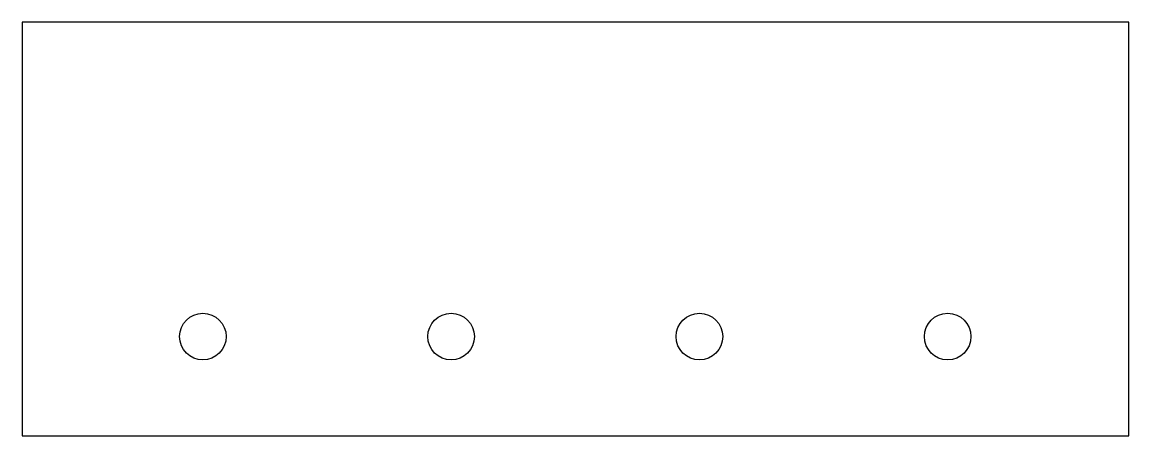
# Model space of a CAD drawing. Header units: inches. Extents: x 0 to 23.8, y 0 to 8.9.
import ezdxf

# ---------------------------------------------------------------- set-up
doc = ezdxf.new("R2010")
doc.units = ezdxf.units.IN
doc.header["$MEASUREMENT"] = 0
doc.layers.add('CUT', color=7, linetype='CONTINUOUS')

msp = doc.modelspace()

# ---------------------------------------------------------------- linework, layer by layer
at = {"layer": 'CUT'}
for p, q in [((23.76, 8.88), (0, 8.88)), ((0, 8.88), (0, 0)), ((23.76, 0), (23.76, 8.88)), ((0, 0), (23.76, 0))]:
    msp.add_line(p, q, dxfattribs=at)
for centre in [(3.88, 2.13), (9.21, 2.13), (14.54, 2.13), (19.87, 2.13)]:
    msp.add_circle(centre, 0.5, dxfattribs=at)

doc.saveas('drawing.dxf')
